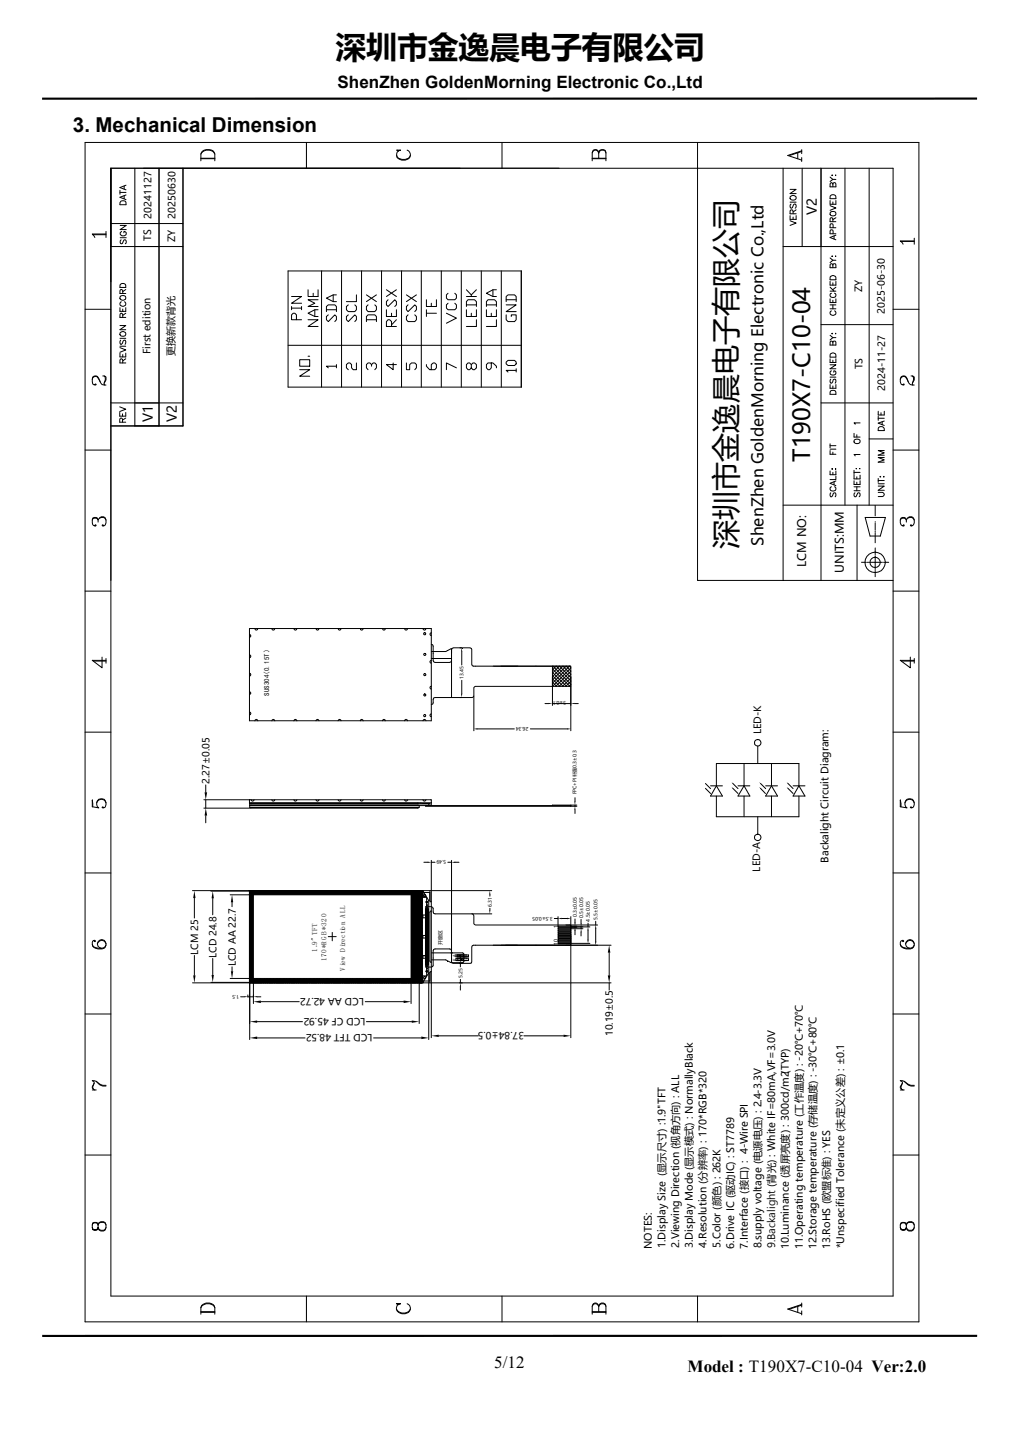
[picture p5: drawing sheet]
<svg xmlns="http://www.w3.org/2000/svg" width="210mm" height="297mm" viewBox="0 0 210 297" stroke-linecap="round" stroke-linejoin="round" font-family="sans-serif">
<defs><g id="words">
<text font-size="6.4" x="69.1" y="12">深圳市金逸晨电子有限公司</text>
<text font-size="6" x="151.7" y="113.3" transform="rotate(-90 151.7 113.3)">深圳市金逸晨电子有限公司</text>
<text font-size="4.8" x="167" y="95.3" transform="rotate(-90 167 95.3)">T190X7-C10-04</text>
<text font-size="4.2" x="15" y="27.2">3. Mechanical Dimension</text>
<g font-size="3.5">
<text x="69.6" y="18.2">ShenZhen GoldenMorning Electronic Co.,Ltd</text>
<text x="101.9" y="282.2">5/12</text>
<text x="141.7" y="282.9">Model : T190X7-C10-04 Ver:2.0</text>
</g>
<text font-size="3.3" x="157.4" y="112.5" transform="rotate(-90 157.4 112.5)">ShenZhen GoldenMorning Electronic Co.,Ltd</text>
<g font-size="2.8">
<text x="168.4" y="44.4" transform="rotate(-90 168.4 44.4)">V2</text>
<text x="31.5" y="87" transform="rotate(-90 31.5 87)">V1</text>
<text x="36.4" y="87" transform="rotate(-90 36.4 87)">V2</text>
</g>
<g font-size="2.4">
<text x="166.2" y="117" transform="rotate(-90 166.2 117)">LCM NO:</text>
<text x="173.9" y="118.2" transform="rotate(-90 173.9 118.2)">UNITS:MM</text>
</g>
<g font-size="2.1">
<text x="31.2" y="45.1" transform="rotate(-90 31.2 45.1)">20241127</text>
<text x="36.2" y="45.1" transform="rotate(-90 36.2 45.1)">20250630</text>
<text x="31.1" y="49.7" transform="rotate(-90 31.1 49.7)">TS</text>
<text x="36.1" y="49.9" transform="rotate(-90 36.1 49.9)">ZY</text>
<text x="177.7" y="60.2" transform="rotate(-90 177.7 60.2)">ZY</text>
<text x="182.4" y="64.7" transform="rotate(-90 182.4 64.7)">2025-06-30</text>
<text x="31.1" y="73.1" transform="rotate(-90 31.1 73.1)">First edition</text>
<text x="35.9" y="73.4" transform="rotate(-90 35.9 73.4)">更换新款背光</text>
<text x="177.7" y="76.2" transform="rotate(-90 177.7 76.2)">TS</text>
<text x="182.4" y="80.6" transform="rotate(-90 182.4 80.6)">2024-11-27</text>
<text x="156.9" y="151.5" transform="rotate(-90 156.9 151.5)">LED-K</text>
<text x="156.7" y="179.8" transform="rotate(-90 156.7 179.8)">LED-A</text>
<text x="170.8" y="177.9" transform="rotate(-90 170.8 177.9)">Backalight Circuit Diagram:</text>
<text x="134.3" y="257.6" transform="rotate(-90 134.3 257.6)">NOTES:</text>
<text x="137.2" y="257.4" transform="rotate(-90 137.2 257.4)">1.Display Size (显示尺寸) :1.9&quot;TFT</text>
<text x="140" y="257.5" transform="rotate(-90 140 257.5)">2.Viewing Direction (视角方向) : ALL</text>
<text x="142.8" y="257.4" transform="rotate(-90 142.8 257.4)">3.Display Mode (显示模式) : NormallyBlack</text>
<text x="145.6" y="257.5" transform="rotate(-90 145.6 257.5)">4.Resolution (分辨率) : 170*RGB*320</text>
<text x="148.5" y="257.5" transform="rotate(-90 148.5 257.5)">5.Color (颜色) : 262K</text>
<text x="151.3" y="257.6" transform="rotate(-90 151.3 257.6)">6.Drive IC (驱动IC) : ST7789</text>
<text x="154.1" y="257.6" transform="rotate(-90 154.1 257.6)">7.Interface (接口) : 4-Wire SPI</text>
<text x="156.9" y="257.5" transform="rotate(-90 156.9 257.5)">8.supply voltage (电源电压) : 2.4-3.3V</text>
<text x="159.8" y="257.5" transform="rotate(-90 159.8 257.5)">9.Backalight (背光) : White IF=80mA,VF=3.0V</text>
<text x="162.6" y="257.7" transform="rotate(-90 162.6 257.7)">10.Luminance (透屏亮度) : 300cd/m2(TYP)</text>
<text x="165.5" y="257.7" transform="rotate(-90 165.5 257.7)">11.Operating temperature (工作温度) : -20℃+70℃</text>
<text x="168.3" y="257.7" transform="rotate(-90 168.3 257.7)">12.Storage temperature (存储温度) : -30℃+80℃</text>
<text x="171.1" y="257.7" transform="rotate(-90 171.1 257.7)">13.RoHS (欧盟标准) : YES</text>
<text x="174" y="257.5" transform="rotate(-90 174 257.5)">*Unspecified Tolerance (未定义公差) : ±0.1</text>
</g>
<g font-size="2">
<text x="43.2" y="161.7" transform="rotate(-90 43.2 161.7)">2.27±0.05</text>
<text x="40.8" y="196.9" transform="rotate(-90 40.8 196.9)">LCM 25</text>
<text x="44.6" y="197.6" transform="rotate(-90 44.6 197.6)">LCD 24.8</text>
<text x="48.6" y="199.3" transform="rotate(-90 48.6 199.3)">LCD AA 22.7</text>
<text x="75" y="205.9" transform="rotate(180 75 205.9)">LCD AA 42.72</text>
<text x="75.3" y="210" transform="rotate(180 75.3 210)">LCD CF 45.92</text>
<text x="76.8" y="213.3" transform="rotate(180 76.8 213.3)">LCD TFT 48.52</text>
<text x="108" y="212.9" transform="rotate(180 108 212.9)">37.84±0.5</text>
<text x="126.3" y="213.8" transform="rotate(-90 126.3 213.8)">10.19±0.5</text>
</g>
<g font-size="1.5">
<text x="65.4" y="196.3" transform="rotate(-90 65.4 196.3)">1.9&quot; TFT</text>
<text x="67.3" y="198.3" transform="rotate(-90 67.3 198.3)">170*RG B*320</text>
<text x="71.2" y="200.3" transform="rotate(-90 71.2 200.3)">V iew D irectio n A LL</text>
</g>
<text font-size="1.4" x="55.4" y="143.6" transform="rotate(-90 55.4 143.6)">SUS304(0.15T）</text>
<g font-size="1.1">
<text x="115" y="191.4" transform="rotate(-90 115 191.4)">1</text>
<text x="115" y="194.9" transform="rotate(-90 115 194.9)">10</text>
</g>
<g font-size="1">
<text x="95.6" y="140.1" transform="rotate(-90 95.6 140.1)">13.45</text>
<text x="108.9" y="150" transform="rotate(180 108.9 150)">26.34</text>
<text x="116.7" y="144.7" transform="rotate(180 116.7 144.7)">5±0.1</text>
<text x="118.8" y="163.9" transform="rotate(-90 118.8 163.9)">FPC+PI补强0.3±0.3</text>
<text x="92" y="177.5" transform="rotate(180 92 177.5)">5.49</text>
<text x="101.4" y="187.1" transform="rotate(-90 101.4 187.1)">6.31</text>
<text x="113.9" y="189.1" transform="rotate(180 113.9 189.1)">3.5±0.05</text>
<text x="118.9" y="189.2" transform="rotate(-90 118.9 189.2)">0.3±0.05</text>
<text x="120.2" y="189.3" transform="rotate(-90 120.2 189.3)">0.5±0.05</text>
<text x="121.6" y="190.1" transform="rotate(-90 121.6 190.1)">4.5±0.05</text>
<text x="123.2" y="189.8" transform="rotate(-90 123.2 189.8)">5.5±0.05</text>
<text x="91.1" y="194.9" transform="rotate(-90 91.1 194.9)">开窗区</text>
<text x="95.3" y="201.8" transform="rotate(-90 95.3 201.8)">5.25</text>
<text x="49.3" y="205.2" transform="rotate(180 49.3 205.2)">1.5</text>
</g>
<text font-size=".8" x="94" y="198.3" transform="rotate(-90 94 198.3)">K A</text>
</g></defs>
<path d="M8.7 20.1h192.7v.5h-192.7zM8.7 275.4l192.7-.1v.5h-192.7z" fill="#000"/>
<g fill="none" stroke="#000" stroke-width=".21">
<path d="M17.5 29.4h171.9v243.3h-171.9zM22.9 34.7h161.2v232.6h-161.2zM24.7 39.7h1.3M24.7 39.3v.8M25.6 38.4v.6M26 38.2l-1.3 .5 1.3 .5M27.8 34.7v53.2M32.8 34.7v53.2M37.7 34.7v53.2h-14.8M41.4 33.2v-1.4a1.56 1.56 0 0 1 1.4-1 1.56 1.56 0 0 1 1.5 1v1.4M41.4 31.8a1.64 1.64 0 0 1 2.9 0M41.4 32.7h2.9"/>
<path d="M41.4 32.6h2.9M63.2 29.4v5.3M81.8 32.1a1.6 1.6 0 0 0 2.8 0M83.9 31a1.07 1.07 0 0 1 .7 1.2 1.07 1.07 0 0 1-1.1 .8 1.28 1.28 0 0 1-1.3-.2 1.28 1.28 0 0 1-.3-1.4l.2-.3-.3-.1h.8l-.5 .1M103.5 29.4v5.3M122.1 31.5a.68 .68 0 0 1 .6-.5 .68 .68 0 0 1 .7 .5v1.1M122.1 32.7h2.8M122.1 32.6h2.8M123.4 31.5l-.1-.4a.67 .67 0 0 0-1.1 0l-.1 .4v1.7M123.4 31.5l.1-.4a.76 .76 0 0 1 .9-.2 .76 .76 0 0 1 .5 .6v1.7M123.4 31.5a.76 .76 0 0 1 .7-.6 .76 .76 0 0 1 .8 .6M143.8 29.4v90.3h40.3"/>
<path d="M161.4 34.7v85M162.8 39.1h1.3l-1.3 .8h1.3M164.4 31.5v1.2M165.2 30.9v.8M165.2 32.5v.8M165.2 31.1l-2.8 1 2.8 .9M165.2 31.3l-2.5 .8M165.3 34.7v16.2M169.2 34.7v85M171.1 36.5l.6 .5M171.5 36.1h.1zM171.7 38l.2-.3h.2l.2 .3v.5h-1.2l.1-.7 .2-.1 .2 .1 .1 .7"/>
<path d="M172.2 36.1v.1zM172.3 37h-.6l-.6 .4M174.2 34.7v69.5M179.1 34.7v69.5M19.1 48.4h2.7M21.8 48.3h-2.8l.5 .7M21.8 47.7v1.3M22.9 50.9h14.8M22.9 46.1h14.8M24.8 58.7a.65 .65 0 0 1 .8-.2 .65 .65 0 0 1 .3 .8h-1.2zM24.8 46.5h1.2l-1.2 .9h1.2M24.8 49h1.2"/>
<path d="M24.9 41.5h.9l.2 .7h-1.3v-.4zM25 49.5l-.2 .3v.4h.4l.3-.7h.3l.2 .3-.2 .5M25.1 47.7a.51 .51 0 0 0-.3 .7 .51 .51 0 0 0 .7 .3 .46 .46 0 0 0 .5-.5 .46 .46 0 0 0-.5-.5v.3M25.6 40.4v.6M25.9 59.7l-.6 .5M26 40.2l-1.3 .5 1.3 .5M59.4 55.9h48v24h-48zM63.5 59.8v1.4h2.1v-1.4M66.3 55.9v24M70.4 55.9v24M74.5 55.9v24M78.6 55.9v24"/>
<path d="M79.6 59.8l2.1 1.4M81.7 59.8l-2.1 1.4M82.8 55.9v24M86.8 55.9v24M91 55.9v24M95.1 55.9v24M96.1 59.8l1 1v.4M98.2 59.8l-1.1 1M99.2 55.9v24M101.6 59.8v1.4M102.3 59.8h-.7l-1.3 .7 1.3 .7h.7M103.3 55.9v24"/>
<path d="M161.4 50.9h22.7M162.8 45.5l1.3 .5-1.3 .5M162.8 44.5v.7h1.3v-.7M162.8 41.7h1.3M162.9 40.6a.64 .64 0 0 1 .8-.3 .64 .64 0 0 1 .3 .7 .63 .63 0 0 1-.7 .3 .63 .63 0 0 1-.4-.7zM163 42.1l-.2 .3 .2 .5 .3-.1 .5-.7a.48 .48 0 0 1 .3 .4 .48 .48 0 0 1-.2 .4M163.5 44.1l-.1-.7h-.5l-.1 .7h1.3M163.5 44.8v.4M164.1 43.3l-.6 .4M171.1 42.4l1.2 .5-1.2 .5M171.1 41.4v.7h1.2v-.7M171.1 58v.8h1.2v-.8"/>
<path d="M171.1 59.2l.8 .9M171.1 53.2l.6 .5M171.1 40.4a.65 .65 0 0 1 .9-.2 .65 .65 0 0 1 .3 .8h-1.2zM171.1 57.1a.65 .65 0 0 1 .7-.3 .65 .65 0 0 1 .5 .5v.4h-1.2zM171.2 43.7a.61 .61 0 0 1 .7-.1 .61 .61 0 0 1 .3 .7 .63 .63 0 0 1-.7 .2 .63 .63 0 0 1-.4-.5zM171.5 52.8v.1zM171.7 45.7l-.1-.7h-.4l-.1 .7h1.2M171.7 54.7l.2-.3 .3 .1 .1 .2v.5h-1.2l.1-.7h.4l.1 .7M171.7 41.7v.4M171.7 58.3v.5M171.7 48.2v-.7h-.5l-.1 .7h1.2M171.7 47v-.7l-.5-.1-.1 .8h1.2"/>
<path d="M171.9 48.7v.6M172.2 52.8v.1zM172.3 53.7h-.6l-.6 .5M172.3 48.5l-1.2 .5 1.2 .5M172.3 44.9l-.6 .4M172.3 59.2l-.7 .6M185.7 49.8h2.7M188.4 49.7h-2.8l.5 .7M188.4 49.1v1.3M17.5 63.8h5.4M19 78.2a.65 .65 0 0 1 1.1-.4l.6 1M19.5 79.3l.2-.1 .1 .1h-.5a1.47 1.47 0 0 1 0-1.7h.5a2.49 2.49 0 0 1 1 1.4l.2 .3 .8 .1"/>
<path d="M21.2 77.6l.6 .2v.6l-.3 .6M21.5 77.6l.2 .3-.2 1.1 .1 .4M24.7 71.7l1.2 .5-1.2 .5M24.7 67.2h1.2l-1.2 .8h1.2M24.7 63.5v.7h1.2v-.7M24.7 72.9v.7h1.2v-.7M24.7 71.4h1.2M24.7 69.8h1.2M24.8 68.6a.59 .59 0 0 1 .8-.1 .59 .59 0 0 1 .2 .8 .62 .62 0 0 1-.8 0 .62 .62 0 0 1-.2-.7zM24.9 70.2l-.2 .3 .2 .5 .4-.2 .3-.6h.2l.1 .3-.1 .5M24.9 61.1a.62 .62 0 0 1 .7-.1 .62 .62 0 0 1 .3 .7 .59 .59 0 0 1-.8 .2 .59 .59 0 0 1-.2-.8zM25 62.3a.47 .47 0 0 0-.3 .5 .47 .47 0 0 0 .5 .4h.3a.47 .47 0 0 0 .4-.4 .47 .47 0 0 0-.3-.5"/>
<path d="M25.3 74.9v-.7l-.3-.2-.2 .2-.1 .7h1.2M25.3 65.5v-.7l-.3-.2-.2 .2-.1 .7h1.2M25.3 60.5v-.6l-.5-.1-.1 .7h1.2M25.3 63.8v.4M25.3 73.1v.5M25.9 74l-.6 .4M25.9 64.6l-.6 .4M59.4 71.2h48M60.1 61.2h2.1l-2.1 1.4h2.1M60.1 63.2v.7M60.1 63.6h2.1M61.1 66v-1.1l-.3-.3h-.4l-.3 .3v1.1h2.1"/>
<path d="M61.8 76.3h2l-2 1.3h2M61.8 74.2h2v1.3h-2zM62.2 63.2v.7M63.5 66h2.1l-2.1 1.3h2.1M63.5 73.5h.3M64.5 60.5v.7M64.9 63.9v1.4M65.6 63.9h-.7l-1.4 .7 1.4 .7h.7M65.6 61.8h-2.1l1.4 .8-1.4 .6h2.1M67.3 64.3v-1.1l.4-.3h1.3l.3 .3v1.1M67.3 63.9h2M67.7 64.9l-.4 .4v.7l.4 .3 1.3-1.4 .3 .4v.7l-.3 .3"/>
<path d="M68.7 60.8v1.4M69.3 75.5h-2l.4 .4M69.3 60.8h-.6l-1.4 .7 1.4 .7h.6M69.3 75.2v.7M71.8 64.9l-.4 .4v.7l.4 .3 1.3-1.4 .4 .4v.7l-.4 .3M71.8 62.9l-.4 .3v.7l.4 .4h1.3l.4-.4v-.7l-.4-.3M73.5 74.9v1.4h-.7l-.3-.4v-.7l-.4-.3h-.3l-.4 .3v.7l.4 .4M73.5 60.8v1.4h-2.1M75.5 66.3v-1l.4-.4h1.3l.4 .4v1M75.5 66h2.1M75.5 60.8l2.1 1.4M75.9 62.9l-.4 .3v.7l.4 .4h1.3l.4-.4v-.7l-.4-.3"/>
<path d="M76.6 75.5v-.3l-.4-.3h-.3l-.4 .3v.7l.4 .4M76.6 75.2l.3-.3h.3l.4 .3v.7l-.4 .4M77.6 60.8l-2.1 1.4M79.6 63.9v1.4h2.1v-1.4M80 61.8l-.4 .4v.7l.4 .3 1.4-1.4 .3 .4v.7l-.3 .3M80.7 67.3v-1l-.4-.3h-.3l-.4 .3v1h2.1M80.7 64.6v.7M81 74.9v1.4l-1.4-1.1h2.1M81.7 66l-1 1M83.8 74.9v1.4h.6v-1.1l.4-.3h.7l.3 .3v.7l-.3 .4M83.8 60.8l2 1.4M84.1 64.9l-.3 .4v.7l.3 .3h1.4l.3-.3v-.7l-.3-.4"/>
<path d="M84.1 62.9l-.3 .3v.7l.3 .4 1.4-1.4 .3 .3v.7l-.3 .4M85.8 60.8l-2 1.4M87.9 75.2v.3l.7 .8h1l.4-.4v-.7l-.4-.3h-.3l-.4 .3v1.1M87.9 61.8v1.4h2.1v-1.4M87.9 63.9v1.4M87.9 64.6h2.1M88.9 62.6v.6M92 64.6l2.1 1-2.1 1.1M92.3 62.6l-.3 .3v.7l.3 .3h1.4l.4-.3v-.7l-.4-.3M92.3 60.5l-.3 .3v.7l.3 .3h1.4l.4-.3v-.7l-.4-.3M94.1 75.9l-2.1-1v1.4M96.1 63.9v1.4h2.1v-1.4"/>
<path d="M96.1 63.2v-1l.4-.4h1.3l.4 .4v1M96.1 62.9h2.1M96.1 61.2h2.1M97.1 75.2l.4-.3h.3l.4 .3v.7l-.4 .4h-.3l-.4-.4v-.7l-.3-.3h-.3l-.4 .3v.7l.4 .4h.3l.3-.4M97.1 64.6v.7M98.2 66v1.3h-2.1M100.3 63.9v1.4h2v-1.4M100.3 63.2v-1l.3-.4h1.3l.4 .4v1M100.3 62.9h2M101.3 74.9v1l-.4 .4h-.3l-.3-.4v-.7l.3-.3h1l.7 .6v.4M101.3 64.6v.7M102.3 66v1.3h-2"/>
<path d="M104.3 74.7l.4-.4h1.4l.3 .4v.4l-.3 .3h-1.4l-.4-.3zM104.3 64.9v1.1l.4 .3h1.4l.3-.3v-1.1h-1v.4M104.3 62.9h2.1l-2.1 1.4h2.1M104.3 62.2v-1l.4-.4h1.4l.3 .4v1M104.3 61.8h2.1M106.4 76.4h-2.1l.4 .3M106.4 76.1v.6M169.2 67h14.9M171.1 75.3h1.2l-1.2 .8h1.2M171.1 61.6v.8h1.2v-.8M171.1 74v.8h1.2v-.8M171.1 79.3v.8h1.2v-.8"/>
<path d="M171.1 77.8h1.2M171.1 69.2l.6 .4M171.1 63.7h1.2M171.1 62.9h1.2M171.1 60.1h1.2M171.1 73a.65 .65 0 0 1 .7-.2 .65 .65 0 0 1 .5 .4v.5h-1.2zM171.2 78.2l-.1 .3 .1 .5 .4-.2 .2-.5 .3-.1 .2 .3-.2 .5M171.4 76.5a.44 .44 0 0 0-.3 .5 .44 .44 0 0 0 .4 .4h.4a.43 .43 0 0 0 .4-.5 .43 .43 0 0 0-.4-.4v.3M171.4 64.1a.47 .47 0 0 0-.3 .5 .47 .47 0 0 0 .4 .4h.4a.47 .47 0 0 0 .4-.4 .47 .47 0 0 0-.3-.5M171.4 60.5a.44 .44 0 0 0-.3 .5 .44 .44 0 0 0 .4 .4h.4a.44 .44 0 0 0 .4-.4 .44 .44 0 0 0-.3-.5M171.5 68.7v.2zM171.7 70.7l.2-.3h.3l.1 .3v.5h-1.2l.1-.8 .4 .1 .1 .7"/>
<path d="M171.7 61.9v.5M171.7 62.9v.8M171.7 74.3v.5M171.7 79.6v.5M172.2 68.7v.2zM172.3 69.6h-.6l-.6 .5M184.1 63.8h5.3M185.6 78.2a.71 .71 0 0 1 1.1-.4l.5 1M186.1 79.3l.2-.1v.2a.98 .98 0 0 1-.8-.9 .98 .98 0 0 1 .6-.9h.3a2.04 2.04 0 0 1 .9 1.4l.3 .3 .8 .1M187.8 77.6l.6 .2v.6l-.3 .6M188.1 77.6l.2 .3-.2 1.1v.4M17.5 92.8h5.4"/>
<path d="M22.9 83.1h14.8M24.7 83.9l1.2 .5-1.2 .5M24.7 85.1v.7h1.2v-.7M25.3 87.1l-.1-.7-.3-.2-.2 .2v.7h1.2M25.3 85.4v.4M25.9 86.2l-.6 .5M169.2 83.1h14.9M171.1 91.5v.9M171.1 92.9v.8h1.2M171.1 97.2v.7h1.2v-.7M171.1 92.7h1.2M171.1 91.9h1.2"/>
<path d="M171.2 80.6h.9l.2 .7h-1.2zM171.5 96.7h.1zM171.7 93.3v.4M171.7 97.4v.5M171.9 99.4v.6M172.2 96.7v.1zM172.3 98.2v.7h-1.2M172.3 99.2l-1.2 .5 1.2 .5M176 89.4v.8h1.3M176 97v.9M176 98v.8h1.3v-.8M176 99.2v.7h1.3v-.7"/>
<path d="M176 97.4h1.3M176.1 90.8a.64 .64 0 0 1 .7-.2 .64 .64 0 0 1 .4 .7 .63 .63 0 0 1-.8 .2 .63 .63 0 0 1-.3-.7zM176.5 96.7h.1M176.6 89.7v.5M176.6 98.4v.4M176.6 99.5v.4M177.2 96.7h.1M177.3 93.8h-1.3l.3 .2M177.3 87.2h-1.3l.3 .3M179.1 90.5h5M181 86.3h1.3M181 84.8v.8h1.3v-.8"/>
<path d="M181 85.9v.8M181 98.7v.8M181 99.8h1.3M181 99.1h1.3M181.2 88.1a.67 .67 0 0 1 .8 0 .67 .67 0 0 1 .3 .7h-1.3zM181.4 98.3v.1zM181.6 85.1v.5M181.8 87v.6M182.2 98.3v.1zM182.3 94.4h-1.3l1.3 .5-1.3 .4h1.3M182.3 92.9h-1.3l1.3 .5-1.3 .5h1.3M182.3 86.9l-1.3 .4 1.3 .5"/>
<path d="M184.1 92.8h5.3M19 107.3l.4-.4h.4l.4 .4a.83 .83 0 0 1 .8-.7 .83 .83 0 0 1 .8 .7v.5l-.2 .6-.3 .1-.3-.1 .2-.2 .1 .2M20.2 107.7l-.1-.8-.7-.2a1.1 1.1 0 0 0-.1 1.7l.2 .1 .3-.1-.1-.2-.2 .2M20.5 106.9a.85 .85 0 0 1 1.3 .4M161.4 104.2h22.7M171.2 101.7l-.1 .2 .1 .6 .4-.3 .2-.4 .3-.1 .2 .2-.2 .6M171.4 100.4a.44 .44 0 0 0-.3 .5 .44 .44 0 0 0 .4 .4h.4a.44 .44 0 0 0 .4-.4 .44 .44 0 0 0-.3-.5M176 101.2h1.3M176 100.4h1.3M176.2 101.7l-.2 .2 .2 .6 .3-.1 .3-.7 .4 .1 .1 .4-.2 .3M176.6 100.4v.8M176.6 104.2v15.5"/>
<path d="M177.6 116h1M178.3 106.7h4.2l-1.1 3.9h-2.1zM178.8 116h.1M179 116h2.7M180.4 104.2v2.2M180.4 107.6v.1M180.4 107.9v1.4M180.4 109.5v.2M180.4 109.9v2.1M180.4 113v1.2M180.4 114.4v.1M180.4 114.6v2.8"/>
<path d="M180.4 117.5v.2M180.4 117.8v1.2M181 101.6h.9l.4 .3-.1 .3-.3 .2h-.9M181 100.3h1.3l-1.3 .8h1.3M181.9 116h.1M182.2 116h1M185.6 107.3a.68 .68 0 0 1 .6-.4 .68 .68 0 0 1 .6 .4 .83 .83 0 0 1 .8-.7 .83 .83 0 0 1 .8 .7v.5a.73 .73 0 0 1-.6 .7l-.2-.1 .2-.2 .1 .2M186.8 107.7l-.1-.8-.7-.2a1.01 1.01 0 0 0 .1 1.8l.3-.1-.1-.2-.2 .2M187.1 106.9a.85 .85 0 0 1 1.3 .4M17.5 121.9h5.4M19.3 136.4h2.5M21 135.5v2.3l-2-1.6h2.8"/>
<path d="M21.8 135.8v1M51.4 130.9l.3 .3-.3 .3M51.4 138.9l.3 .3-.3 .3M51.4 135.1l.3 .3-.3 .3M51.4 129.7h37.5v19h-37.5zM52.5 129.7l.3 .3 .3-.3M56 129.7l.3 .3 .3-.3M60.6 129.7l.3 .3 .3-.3M65.1 129.7l.4 .3 .2-.3M69.7 129.7l.3 .3 .3-.3M74.3 129.7v.2l.3 .1 .3-.3M78.8 129.7l.3 .3 .3-.1v-.2"/>
<path d="M83.4 129.7l.3 .3 .3-.3M87.2 129.7l.3 .3 .3-.3M87.4 130.6h.3v.3h-.3zM87.4 139h.3v.3h-.3zM87.4 134.8h.3v.4h-.3zM88.9 136.2l-.3 .3 .3 .3M88.9 130.5l-.3 .3 .3 .3M88.9 132.9l.3 .1 .1 .3 .1 3.2 .3 .1h3l.4-.3M88.9 135.8h4.2M93.2 133.8l-1.3 .6h-3M94.8 133.6h.3M95.2 134.4v2.8"/>
<path d="M101.6 137.4h16.1M113.9 139.4l2.2 2.2M113.9 138.7l2.9 2.9M113.9 138l3.6 3.6M113.9 137.5l.1-.1 3.7 3.8M113.9 138.2l.7-.8 3.1 3M113.9 138.9l1.4-1.5 2.4 2.4M113.9 137.4v4.2l3.8-3.8M117.7 139.6v11.1M117.7 139.1l-1.7-1.7-2.1 2.2M117.7 138.4l-1-1-2.8 2.8M117.7 137.7l-.3-.3-3.5 3.5"/>
<path d="M117.7 139.9l-1.8 1.7M117.7 139.1l-2.4 2.5M117.7 138.5l-3.2 3.1M184.1 121.9h5.3M185.8 136.4h2.6M187.6 135.5v2.3l-2-1.6h2.8M188.4 135.8v1M17.5 151h5.4M51.4 146.9l.3 .2-.3 .4M51.4 142.7l.3 .3-.3 .3M52.5 148.7l.3-.3 .3 .3M56 148.7l.3-.3 .3 .3"/>
<path d="M60.6 148.7l.3-.3 .3 .3M65.1 148.7l.4-.3 .2 .3M69.7 148.7l.3-.3 .3 .3M74.3 148.7l.3-.3 .3 .3M78.8 148.7l.3-.3 .3 .3M83.4 148.7l.3-.3 .3 .3M87.2 148.7l.3-.3 .3 .3M87.4 147.5h.3v.3h-.3zM88.9 147.2l-.3 .3 .3 .4M88.9 141.5l-.3 .3 .3 .4M93.1 143.9v-10l.3-.3 3.6 .1a.77 .77 0 0 1 .2 .9v2.5l.4 .3h19.9l.2 .2v3.9l-19.7 .1-.3 .2v1.7l-.3 .3-7.7 .1-.3 .1-.1 1-.4 .4M95.2 140.3v2.8"/>
<path d="M97.7 143.6v7.1M98.4 150.4h7.6M109.3 150.4h7.6M112.3 145.1h.8M113.9 141.4l.2 .2M113.9 140.7l.8 .9M113.9 140.1l1.5 1.5M113.9 141.7v3.8M113.9 145.1h3.8M117.7 141.2l-.4 .4M117.7 140.5l-1.1 1.1M118.4 145.1h.8"/>
<path d="M153.4 157.5v4.6M156.2 153.9v3.6M159 157.5v4.6M184.1 151h5.3M19.1 166.4l-.1-1.4v1.4l1.4 .3a1 1 0 0 1-.3-1.6 1 1 0 0 1 1.5 0 1 1 0 0 1-.3 1.6l-.3-.1 .2-.2 .1 .2M19.9 165.6a1 1 0 0 1 1-.7 1 1 0 0 1 .9 .7M42 165h46.9v1.2M42 166.7h9.6M42.4 161.9v1.5M42.4 165v1.7M42.4 168.2v1.5M51.4 165.6h37.5"/>
<path d="M51.5 165l-.1 .7h35.2h2v.5M51.5 166.2h66.2M51.7 165.7v.1M51.7 166.6v.1h34.5v-.1M51.8 165l.2 .3 .4-.3M56 165l.3 .3 .3-.3M60.6 165l.3 .3 .3-.3M65.1 165l.4 .3 .2-.3M69.7 165l.3 .3 .3-.3M74.3 165l.3 .3 .3-.3M78.8 165l.3 .3 .3-.3M83.4 165l.3 .3 .3-.3"/>
<path d="M86.2 165.7v.1M86.4 166.2v.4h-34.9v-.8h36.9v.4M87.2 165l.3 .3 .3-.3M87.4 177.9h.7M87.7 166.2v.1h30v-.2l-3.8 .1M88.9 177.5v6.1M88.9 177.9h.8M92.3 177.9h.8M93.1 177.5v20.9l.3 .3h3.6a.77 .77 0 0 0 .2-.9v-2.5l.4-.3h19.9l.2-.2v-3.9l-.2-.1h-19.3a.53 .53 0 0 1-.5-.2 .53 .53 0 0 1 0-.6v-1.1l-.4-.4M93.8 177.9h.8M117.7 166.3h1.2M117.7 166.1h1.2"/>
<path d="M118.5 164.5v.8M118.5 166.1v.2M118.5 167v.8M145.4 162.6l1.1 1.1M145.4 161.6l1.1 1.1M146.5 162.1h2.4M147.7 162.1v-4.6h17v4.6M147.7 164.2v4.3h17v-4.3M147.7 162.1l1.2 2.1h-2.4zM151.1 162.6l1 1.1M151.1 161.6l1 1.1M152.1 162.1h2.5"/>
<path d="M153.4 162.1l1.2 2.1h-2.5zM153.4 164.2v4.3M156.2 168.5v3.6M156.8 162.6l1 1.1M156.8 161.6l1 1.1M157.8 162.1h2.5M159 162.1l1.3 2.1h-2.5zM159 164.2v4.3M162.4 162.6l1.1 1.1M162.4 161.6l1.1 1.1M163.5 162.1h2.4M164.7 162.1l1.2 2.1h-2.4z"/>
<path d="M185.7 166.4l-.1-1.4v1.4l1.4 .3a1 1 0 0 1-.3-1.6 1 1 0 0 1 1.5 0 1 1 0 0 1-.3 1.6l-.3-.1 .2-.2 .1 .2M186.5 165.6a.99 .99 0 0 1 1-.7 .99 .99 0 0 1 .9 .7M17.5 180.1h5.4M19 194.8a1.73 1.73 0 0 0 2.7 .4l.1-.3M19.4 194.1l.1 .2 .2-.2-.3-.1a.92 .92 0 0 0-.4 .9 .92 .92 0 0 0 .7 .7 1.45 1.45 0 0 0 2.1-.7 .89 .89 0 0 0-.6-1.1 .89 .89 0 0 0-1.1 .8 .89 .89 0 0 0 .8 1M20.1 194.6a.92 .92 0 0 1 .9-.6 .92 .92 0 0 1 .8 .6M39.7 183.7h11.6M40.1 185.2v4.2M40.1 197.1v4.1M43.5 183.8h43.7l1.2 2v28.6M43.8 185.3v3.4M43.8 197.7v3.4"/>
<path d="M47.4 184.6h37.3v17.2h-37.3M47.8 186.1v.9M47.8 199.4v.9M51.4 183.7h37.5v30.4M51.4 183.7v19h37.5M51.4 199.9l.6 .4M51.4 199.8l.6 .4M51.4 199.7l.6 .4-.6-.3M51.4 199.6l.6 .4M51.4 199.2l.6 .3-.6-.3 .6 .5M51.4 199.1l.6 .4M51.4 199l.6 .4-.6-.3"/>
<path d="M51.4 199l.6 .3M51.4 198.9l.6 .3M51.4 199.1l.6 .2M51.4 198.7l.6 .3M51.4 198.6l.6 .4M51.4 198.8l.6 .3M51.4 198.5l.6 .4M51.4 198.4l.6 .4-.6-.4M51.4 198.3l.6 .4M51.4 198.2l.6 .4M51.4 198.2l.6 .3M51.4 198.1l.6 .4"/>
<path d="M51.4 198l.6 .4M51.4 197.9l.6 .4M51.4 197.9l.6 .3M51.4 197.8l.6 .3M51.4 197.6l.6 .4M51.4 197.6l.6 .3M51.4 197.5l.6 .4M51.4 197.3l.6 .3M51.4 197.1l.6 .5M51.4 197.1l.6 .3M51.4 196.9l.6 .5-.6-.4M51.4 196.8l.6 .4"/>
<path d="M51.4 196.8l.6 .3M51.4 196.7l.6 .4M51.4 196.6l.6 .4M51.4 196.6l.6 .3M51.4 196.5l.6 .3M51.4 196.4l.6 .4M51.4 196.3l.6 .4M51.4 196.2l.6 .4M51.4 196.2l.6 .3M51.4 196l.6 .5M51.4 195.9l.6 .3M51.4 195.8l.6 .4"/>
<path d="M51.4 195.7l.6 .4M51.4 195.7l.6 .3M51.4 195.6l.6 .4M51.4 195.6l.6 .3M51.4 195.5l.6 .3M51.4 195.2l.6 .4M51.4 195.1l.6 .4M51.4 195l.6 .4M51.4 194.9l.6 .4-.6-.3M51.4 195.4l.6 .2M51.4 194.8l.6 .4M51.4 194.4l.6 .3-.6-.2 .6 .4"/>
<path d="M51.4 194.4l.6 .3M51.4 194.2l.6 .4-.6-.3M51.4 194.2l.6 .3M51.4 194.1l.6 .4M51.4 194.1l.6 .3M51.4 194l.6 .4M51.4 193.8l.6 .4M51.4 194.3l.6 .2M51.4 193.7l.6 .4M51.4 193.6l.6 .4M51.4 193.4l.6 .5-.6-.3M51.4 194l.6 .3"/>
<path d="M51.4 193.4l.6 .3M51.4 193.3l.6 .4M51.4 193.3l.6 .3M51.4 193.2l.6 .3M51.4 193.1l.6 .3M51.4 193l.6 .3M51.4 192.9l.6 .4M51.4 192.8l.6 .4M51.4 192.7l.6 .4M51.4 192.5l.6 .3M51.4 192.3l.6 .5M51.4 192.3l.6 .3"/>
<path d="M51.4 192.8l.6 .3M51.4 192.1l.6 .5-.6-.4M51.4 192.7l.6 .3M51.4 192.1l.6 .3M51.4 192l.6 .3M51.4 191.9l.6 .4M51.4 191.8l.6 .4M51.4 191.7l.6 .4M51.4 191.6l.6 .4M51.4 191.5l.6 .4-.6-.4M51.4 191.4l.6 .4M51.4 191.4l.6 .3"/>
<path d="M51.4 191.2l.6 .5M51.4 191l.6 .4M51.4 191l.6 .3M51.4 190.9l.6 .3M51.4 190.8l.6 .4-.6-.3M51.4 190.7l.6 .3M51.4 190.4l.6 .4M51.4 190.3l.6 .4M51.4 190.2l.6 .4M51.4 190.1l.6 .4-.6-.3M51.4 190.8l.6 .3M51.4 190l.6 .3"/>
<path d="M51.4 189.8l.6 .5M51.4 189.8l.6 .3M51.4 189.6l.6 .3-.6-.2 .6 .4M51.4 189.6l.6 .3M51.4 189.5l.6 .3M51.4 189.4l.6 .4-.6-.3M51.4 190l.6 .4M51.4 189.4l.6 .3M51.4 189.3l.6 .4M51.4 189.3l.6 .3M51.4 189.2l.6 .4M51.4 188.9l.6 .4-.6-.3 .6 .4"/>
<path d="M51.4 188.8l.6 .4M51.4 188.7l.6 .4-.6-.3M51.4 188.6l.6 .3M51.4 188.5l.6 .4M51.4 189.2l.6 .3M51.4 188.5l.6 .3M51.4 188.4l.6 .3M51.4 188.3l.6 .4M51.4 188.2l.6 .4M51.4 188.1l.6 .4M51.4 188l.6 .4M51.4 187.9l.6 .4"/>
<path d="M51.4 187.8l.6 .4M51.4 187.6l.6 .4M51.4 187.5l.6 .4M51.4 187.5l.6 .3M51.4 187.3l.6 .4-.6-.3M51.4 187.3l.6 .3M51.4 188l.6 .3M51.4 187.2l.6 .3M51.4 187.1l.6 .4M51.4 187.9l.6 .3M51.4 187l.6 .4M51.4 187l.6 .3"/>
<path d="M51.4 186.9l.6 .4M51.4 186.9l.6 .3M51.4 187.6l.6 .3M51.4 186.8l.6 .4M51.4 186.7l.6 .4-.6-.4M51.4 186.6l.6 .4M51.4 186.6l.6 .3M51.4 186.4l.6 .5M51.4 186.2l.6 .4M51.4 186.2l.6 .3M51.4 186.1l.6 .3M51.4 186l.6 .4"/>
<path d="M51.4 185.9l.6 .4M51.4 185.9l.6 .3M51.4 185.6l.6 .4M51.4 185.5l.6 .4M51.4 185.4l.6 .4M51.4 185.3l.6 .4-.6-.3M51.4 185.2l.6 .3M51.4 185.1l.6 .3M51.4 185l.6 .3M51.4 184.8l.6 .4-.6-.3 .6 .4M51.4 184.8l.6 .3M51.4 184.7l.6 .4"/>
<path d="M51.4 184.6l.6 .4-.6-.3M51.4 184.6l.6 .3M51.4 184.5l.6 .4M51.4 184.5l.6 .3M51.4 184.4l.6 .4M51.4 185.2l.6 .4M51.4 184.1l.6 .4-.6-.3 .6 .4M51.4 184.4l.6 .3M51.4 184l.7 .4M51.4 184l.8 .4M51.4 183.9l.9 .5M51.4 183.8l1.1 .6"/>
<path d="M51.4 183.7l1.3 .7M51.4 183.7l1.4 .7M51.5 183.8v18.8M51.5 183.7l1.4 .7M51.6 183.7l1.4 .7M51.7 183.7l1.4 .7M51.8 183.7l1.4 .7M51.9 183.7l1.4 .7M52 184.4v17.6M52 184.4h32.9M52 199.7l-.6-.3 .6 .4-.6-.3 .6 .4M52 199.1l-.6-.3 .6 .3"/>
<path d="M52 197.8l-.6-.4 .6 .4M52 197.7l-.6-.3 .6 .3M52 196.3l-.6-.3 .6 .3M52 195.6l-.6-.3 .6 .4M52 194.9l-.6-.3 .6 .4-.6-.3 .6 .4M52 194.2l-.6-.3 .6 .4M52 192.9l-.6-.3 .6 .4M52 191.5l-.6-.3 .6 .3M52 190.8l-.6-.3 .6 .5M52 189.4l-.6-.3 .6 .4M52 188l-.6-.3 .6 .4M52 186.7l-.6-.3 .6 .3"/>
<path d="M52 186l-.6-.3 .6 .5M52 184.6l-.6-.3 .6 .4M52 184.4l-.6-.3 .7 .3M52 183.7l1.5 .7-1.4-.7M52.2 183.7l1.4 .7M52.2 184.6v17.2M52.3 183.7l1.4 .7M52.4 183.7l1.4 .7M52.4 184.4l-1-.5 1.1 .5M52.5 183.7l1.4 .7M52.6 183.7l1.5 .7M52.8 183.7l1.3 .7"/>
<path d="M52.9 183.7l1.3 .7M53 183.7l1.4 .7M53.1 183.7l1.4 .7M53.2 183.7l1.4 .7-1.4-.7M53.3 183.7l1.4 .7M53.4 183.7l1.5 .7M53.6 183.7l1.4 .7M53.7 183.7l1.4 .7M53.8 183.7l1.4 .7M53.9 183.7l1.4 .7M54 183.7l1.4 .7M54.1 183.7l1.4 .7"/>
<path d="M54.2 183.7l1.4 .7M54.5 183.7l1.4 .7M54.6 183.7l1.4 .7M54.7 183.7l1.4 .7M54.8 183.7l1.4 .7M54.9 183.7l1.5 .7M55.1 183.7l1.4 .7M55.2 183.7l1.4 .7M55.3 183.7l1.4 .7M55.4 183.7l1.4 .7M55.6 183.7l1.4 .7M55.7 184.4l-1.4-.7 1.5 .7"/>
<path d="M55.7 183.7l1.5 .7M55.9 183.7l1.4 .7M56 183.7l1.4 .7M56.1 183.7l1.4 .7M56.2 183.7l1.4 .7M56.3 183.7l1.3 .7M56.3 183.7l1.4 .7M56.5 183.7l1.3 .7M56.5 183.7l1.4 .7M56.8 183.7l1.4 .7M56.9 184.4l-1.4-.7 1.4 .7M56.9 183.7l1.4 .7"/>
<path d="M57 183.7l1.4 .7M57.1 183.7l1.4 .7M57.2 183.7l1.5 .7M57.4 183.7l1.4 .7M57.5 183.7l1.4 .7M57.6 183.7l1.4 .7M57.7 183.7l1.4 .7M57.8 183.7l1.4 .7M57.9 183.7l1.4 .7M58 184.4l-1.4-.7 1.5 .7M58 183.7l1.5 .7M58.1 183.7l1.4 .7"/>
<path d="M58.2 183.7l1.4 .7M58.3 183.7l1.4 .7M58.4 183.7l1.4 .7M58.5 183.7l1.4 .7M58.6 183.7l1.4 .7M58.8 183.7l1.3 .7M58.8 183.7l1.4 .7M58.9 183.7l1.4 .7M58.9 183.7l1.5 .7M59.1 183.7l1.4 .7M59.2 183.7l1.4 .7M59.3 183.7l1.4 .7"/>
<path d="M59.4 183.7l1.4 .7M59.5 183.7l1.5 .7M59.7 183.7l1.4 .7M59.8 183.7l1.4 .7M59.9 183.7l1.4 .7M60 183.7l1.4 .7M60.1 183.7l1.4 .7M60.2 183.7l1.4 .7M60.3 183.7l1.5 .7M60.4 183.7l1.4 .7M60.5 183.7l1.4 .7M60.6 183.7l1.4 .7"/>
<path d="M60.7 183.7l1.4 .7M60.8 183.7l1.4 .7M60.9 183.7l1.4 .7M61.1 183.7l1.3 .7M61.1 183.7l1.4 .7M61.2 183.7l1.5 .7M61.4 183.7l1.4 .7M61.5 183.7l1.4 .7-1.4-.7M61.6 183.7l1.4 .7M61.7 183.7l1.4 .7M61.8 183.7l1.5 .7M61.9 183.7l1.4 .7-1.3-.7"/>
<path d="M62.1 183.7l1.4 .7M62.2 183.7l1.4 .7M62.3 183.7l1.4 .7M62.4 183.7l1.4 .7M62.5 183.7l1.4 .7M62.6 183.7l1.5 .7M62.8 183.7l1.4 .7M62.9 183.7l1.4 .7M63 183.7l1.4 .7M63.1 183.7l1.4 .7M63.2 183.7l1.4 .7M63.4 183.7l1.3 .7"/>
<path d="M63.6 183.7l1.4 .7M63.7 183.7l1.4 .7M63.8 183.7l1.4 .7-1.4-.7M63.9 183.7l1.4 .7M64 183.7l1.5 .7M64.2 183.7l1.4 .7M64.3 183.7l1.4 .7M64.4 183.7l1.4 .7M64.5 183.7l1.4 .7M64.6 183.7l1.4 .7M64.7 183.7l1.4 .7M64.8 184.4l-1.4-.7 1.5 .7"/>
<path d="M64.8 183.7l1.4 .7M65.1 183.7l1.4 .7M65.2 183.7l1.4 .7M65.3 183.7l1.4 .7M65.4 183.7l1.4 .7M65.5 183.7l1.4 .7M65.7 183.7l1.3 .7M65.7 183.7l1.4 .7M65.7 183.7l1.5 .7M65.9 183.7l1.4 .7M66 183.7l1.4 .7M66.2 183.7l1.4 .7"/>
<path d="M66.3 184.4l-1.4-.7 1.5 .7M66.3 183.7l1.5 .7M66.5 183.7l1.4 .7M66.6 183.7l1.4 .7M66.7 183.7l1.4 .7M66.8 183.7l1.4 .7M66.9 183.7l1.3 .7M66.9 183.7l1.4 .7M67 183.7l1.4 .7M67.1 183.7l1.4 .7M67.4 183.7l1.4 .7M67.5 184.4l-1.4-.7 1.4 .7"/>
<path d="M67.5 183.7l1.4 .7M67.6 183.7l1.4 .7M67.7 193.2h1.6M67.7 183.7l1.4 .7M67.8 183.7l1.4 .7M68 183.7l1.3 .7M68 183.7l1.5 .7M68.2 183.7l1.4 .7M68.3 183.7l1.4 .7M68.4 183.7l1.4 .7M68.5 192.3v1.8M68.5 183.7l1.4 .7"/>
<path d="M68.6 184.4l-1.4-.7 1.5 .7M68.6 183.7l1.5 .7M68.7 183.7l1.4 .7M68.8 183.7l1.4 .7M68.9 183.7l1.4 .7M69 183.7l1.4 .7M69.1 183.7l1.4 .7M69.2 183.7l1.4 .7M69.3 183.7l1.4 .7M69.4 183.7l1.6 .7M69.7 183.7l1.4 .7M69.8 183.7l1.4 .7"/>
<path d="M69.9 183.7l1.4 .7M70 183.7l1.4 .7M70.1 183.7l1.4 .7M70.3 183.7l1.3 .7M70.3 183.7l1.5 .7M70.5 183.7l1.4 .7M70.6 183.7l1.4 .7M70.7 183.7l1.4 .7M70.8 183.7l1.4 .7M70.9 183.7l1.5 .7M71 183.7l1.4 .7M71.1 183.7l1.4 .7"/>
<path d="M71.2 183.7l1.4 .7M71.3 183.7l1.4 .7M71.4 183.7l1.4 .7M71.5 183.7l1.4 .7M71.6 183.7l1.4 .7M71.7 183.7l1.4 .7M71.8 183.7l1.5 .7M72 183.7l1.4 .7M72.1 183.7l1.4 .7-1.4-.7M72.2 183.7l1.4 .7M72.3 183.7l1.5 .7M72.5 183.7l1.3 .7"/>
<path d="M72.5 183.7l1.4 .7M72.6 183.7l1.3 .7M72.6 183.7l1.5 .7M72.8 183.7l1.4 .7M72.9 183.7l1.4 .7M73 183.7l1.4 .7M73.1 183.7l1.4 .7M73.2 183.7l1.5 .7-1.4-.7M73.4 183.7l1.4 .7M73.5 183.7l1.4 .7M73.7 183.7l1.4 .7M73.8 183.7l1.4 .7"/>
<path d="M73.9 183.7l1.4 .7M74.2 183.7l1.4 .7M74.3 183.7l1.4 .7M74.4 183.7l1.4 .7-1.4-.7M74.5 183.7l1.4 .7M74.6 183.7l1.5 .7M74.8 183.7l1.3 .7M74.8 183.7l1.4 .7M74.9 183.7l1.3 .7M74.9 183.7l1.5 .7M75 184.4l-1.4-.7 1.4 .7M75.1 183.7l1.4 .7"/>
<path d="M75.2 183.7l1.4 .7M75.3 183.7l1.4 .7M75.4 184.4l-1.4-.7 1.5 .7M75.4 183.7l1.4 .7M75.7 183.7l1.4 .7M75.8 183.7l1.4 .7M75.9 183.7l1.4 .7M76 183.7l1.4 .7M76.1 183.7l1.4 .7M76.2 183.7l1.4 .7M76.3 183.7l1.4 .7M76.3 183.7l1.5 .7"/>
<path d="M76.5 183.7l1.4 .7M76.6 183.7l1.4 .7M76.8 183.7l1.4 .7M76.9 184.4l-1.4-.7 1.5 .7M76.9 183.7l1.5 .7M77.1 183.7l1.3 .7M77.2 183.7l1.3 .7M77.2 183.7l1.5 .7M77.4 183.7l1.4 .7M77.5 183.7l1.4 .7M77.6 183.7l1.4 .7M77.7 183.7l1.4 .7"/>
<path d="M78 183.7l1.4 .7M78.1 184.4l-1.4-.7 1.4 .7M78.1 183.7l1.4 .7M78.2 183.7l1.4 .7M78.3 183.7l1.4 .7M78.4 183.7l1.4 .7M78.5 183.7l1.4 .7M78.6 183.7l1.5 .7M78.8 183.7l1.4 .7M78.9 183.7l1.4 .7M79 183.7l1.4 .7M79.1 183.7l1.4 .7"/>
<path d="M79.2 184.4l-1.4-.7 1.5 .7M79.2 183.7l1.5 .7M79.3 183.7l1.4 .7M79.4 183.7l1.3 .7M79.5 183.7l1.3 .7M79.6 183.7l1.4 .7M79.7 183.7l1.4 .7M79.8 183.7l1.4 .7M79.9 183.7l1.4 .7M80 183.7l1.4 .7M80.1 183.7l1.4 .7M80.1 183.7l1.5 .7"/>
<path d="M80.3 183.7l1.4 .7M80.4 183.7l1.5 .7M80.6 183.7l1.4 .7M80.7 183.7l1.4 .7M80.8 183.7l1.4 .7M80.9 183.7l1.5 .7M81.1 183.7l1.4 .7M81.2 183.7l1.4 .7M81.3 183.7l1.4 .7M81.4 183.7l1.4 .7M81.5 183.7l1.5 .7M81.6 183.7l1.4 .7"/>
<path d="M81.7 183.7l1.3 .7M81.8 183.7l1.4 .7M81.9 183.7l1.4 .7M82 183.7l1.4 .7M82.1 183.7l1.4 .7M82.2 183.7l1.4 .7M82.3 183.7l1.5 .7M82.5 183.7l1.4 .7M82.6 183.7l1.4 .7M82.7 183.7l1.4 .7-1.4-.7M82.8 183.7l1.4 .7M82.9 183.7l1.4 .7"/>
<path d="M83 183.7l1.4 .7M83.1 183.7l1.4 .7M83.2 183.7l1.5 .7M83.4 183.7l1.4 .7M83.5 183.7l1.4 .7M83.6 183.7l3.4 1.7-3.4-1.7M83.7 183.7l3.3 1.7M83.8 183.7l3.2 1.6M84 183.7l3 1.5-3-1.5M84.1 183.7l2.9 1.5-2.9-1.5M84.2 183.7l2.8 1.5-2.8-1.5M84.2 183.7l2.8 1.4-2.7-1.4"/>
<path d="M84.3 183.7l2.7 1.4-2.6-1.4M84.4 183.7l2.6 1.3M84.5 183.7l2.5 1.3M84.7 183.7l2.3 1.2M84.8 183.7l2.2 1.2M84.8 183.7l2.2 1.1-2.1-1.1M84.9 184.4v17.6M84.9 199.8l2.1 1.1M84.9 199.8l2.1 1M84.9 199.7l2.1 1.1M84.9 199.6l2.1 1.1M84.9 199.4l2.1 1.2-2.1-1.1"/>
<path d="M84.9 199.4l2.1 1.1M84.9 199.4l2.1 1M84.9 199.3l2.1 1M84.9 199.1l2.1 1.1M84.9 199.1l2.1 1.1-2.1-1.1M84.9 199l2.1 1.1M84.9 199l2.1 1M84.9 198.9l2.1 1.1M84.9 198.9l2.1 .9M84.9 198.7l2.1 1-2.1-1.2 2.1 1.1M84.9 198.4l2.1 1.1M84.9 198.3l2.1 1.1"/>
<path d="M84.9 198.2l2.1 1.1M84.9 198.1l2.1 1.1M84.9 198l2.1 1.2M84.9 198l2.1 1.1M84.9 197.9l2.1 1.1-2.1-1.1M84.9 197.9l2.1 1.1M84.9 197.8l2.1 1.1M84.9 197.8l2.1 1M84.9 197.7l2.1 1.1M84.9 197.6l2.1 1.1M84.9 197.6l2.1 1M84.9 197.5l2.1 1.1-2.1-1.2 2.1 1"/>
<path d="M84.9 197.4l2.1 1.1M84.9 197.3l2.1 1-2.1-1.2 2.1 1.1M84.9 197.2l2.1 1M84.9 197l2.1 1.1M84.9 196.9l2.1 1.2M84.9 196.9l2.1 1M84.9 196.8l2.1 1.1M84.9 196.7l2.1 1.1M84.9 196.7l2.1 1M84.9 196.5l2.1 1.2-2.1-1.1M84.9 196.5l2.1 1.1M84.9 196.4l2.1 1.1"/>
<path d="M84.9 196.4l2.1 1M84.9 196.3l2.1 1.1M84.9 196.2l2.1 1.1M84.9 196.1l2.1 1M84.9 195.9l2.1 1.1M84.9 195.9l2.1 .9M84.9 195.8l2.1 1.1M84.9 195.7l2.1 1.1M84.9 195.6l2.1 1.2M84.9 195.6l2.1 1M84.9 195.5l2.1 1.1M84.9 195.4l2.1 1.1-2.1-1"/>
<path d="M84.9 195.4l2.1 1.1M84.9 195.3l2.1 1.1M84.9 195.3l2.1 1M84.9 195.1l2.1 1.2-2.1-1.1M84.9 195.1l2.1 1.1M84.9 195l2.1 1.1M84.9 194.9l2.1 1.1-2.1-1M84.9 194.8l2.1 1.1M84.9 194.6l2.1 1.2M84.9 194.6l2.1 1.1M84.9 194.6l2.1 1M84.9 194.5l2.1 1.1-2.1-1.2 2.1 1.1"/>
<path d="M84.9 194.4l2.1 1M84.9 194.3l2.1 1.1M84.9 194.2l2.1 1.1M84.9 194.2l2.1 1M84.9 194.1l2.1 1.1M84.9 194l2.1 1.1-2.1-1M84.9 194l2.1 1.1M84.9 193.7l2.1 1.2-2.1-1 2.1 1.1M84.9 193.7l2.1 1.1M84.9 193.6l2.1 1M84.9 193.5l2.1 1.1M84.9 193.4l2.1 1.1"/>
<path d="M84.9 193.3l2.1 1.2M84.9 193.3l2.1 1M84.9 193.2l2.1 1.1M84.9 193.1l2.1 1.1M84.9 193l2.1 1.1M84.9 192.9l2.1 1.1-2.1-1M84.9 192.9l2.1 1.1M84.9 192.8l2.1 1.1M84.9 192.8l2.1 1M84.9 192.6l2.1 1.2-2.1-1.1M84.9 192.6l2.1 1.1M84.9 192.5l2.1 1.1"/>
<path d="M84.9 192.3l2.1 1.2-2.1-1M84.9 192.4l2.1 1M84.9 192.3l2.1 1.1M84.9 192.1l2.1 1.2-2.1-1.1M84.9 192.1l2.1 1.1M84.9 192l2.1 1.1M84.9 191.8l2.1 1.1M84.9 191.7l2.1 1.1M84.9 191.6l2.1 1.1M84.9 191.6l2.1 1M84.9 191.5l2.1 1.1M84.9 191.4l2.1 1.1"/>
<path d="M84.9 191.4l2.1 1M84.9 191.3l2.1 1M84.9 191.1l2.1 1.1M84.9 191.1l2.1 1M84.9 191l2.1 1.1M84.9 190.9l2.1 1.1M84.9 190.8l2.1 1.2M84.9 190.7l2.1 1.1M84.9 190.6l2.1 1.1M84.9 190.5l2.1 1.2M84.9 190.5l2.1 1.1M84.9 190.5l2.1 1"/>
<path d="M84.9 190.4l2.1 1.1-2.1-1.1M84.9 190.3l2.1 1.1M84.9 190.3l2.1 1M84.9 190.2l2.1 1.1M84.9 190.2l2.1 1M84.9 190.1l2.1 1.1M84.9 190l2.1 1.1M84.9 190l2.1 1-2.1-1.2 2.1 1.1M84.9 189.8l2.1 1.1M84.9 189.7l2.1 1.1M84.9 189.6l2.1 1M84.9 189.5l2.1 1"/>
<path d="M84.9 189.4l2.1 1M84.9 189.3l2.1 1.1M84.9 189.2l2.1 1.1M84.9 189l2.1 1.1-2.1-1 2.1 1.1M84.9 188.9l2.1 1.1M84.9 188.9l2.1 1M84.9 188.8l2.1 1M84.9 188.7l2.1 1.1M84.9 188.6l2.1 1M84.9 188.5l2.1 1M84.9 188.4l2.1 1.1M84.9 188.2l2.1 1.1"/>
<path d="M84.9 188.2l2.1 1M84.9 188l2.1 1.1M84.9 188l2.1 1M84.9 187.9l2.1 1.1-2.1-1.1M84.9 187.8l2.1 1M84.9 187.5l2.1 1.1M84.9 187.4l2.1 1.1-2.1-1M84.9 187.3l2.1 1.1M84.9 187.2l2.1 1M84.9 187.1l2.1 1M84.9 187l2.1 1.1M84.9 186.8l2.1 1.1"/>
<path d="M84.9 186.7l2.1 1.1-2.1-1M84.9 186.7l2.1 1.1M84.9 186.6l2.1 1.1M84.9 186.6l2.1 1M84.9 186.4l2.1 1.2-2.1-1.1M84.9 186.2l2.1 1.2-2.1-1.1M84.9 186.3l2.1 1M84.9 186.2l2.1 1.1M84.9 186l2.1 1.2-2.1-1.1M84.9 185.9l2.1 1.1M84.9 185.7l2.1 1.2M84.9 185.7l2.1 1.1"/>
<path d="M84.9 185.7l2.1 1M84.9 185.6l2.1 1.1M84.9 185.5l2.1 1M84.9 185.4l2.1 1.1M84.9 185.3l2.1 1.1-2.1-1M84.9 185.3l2.1 1.1M84.9 185.2l2.1 1.1M84.9 185.1l2.1 1.2-2.1-1.1M84.9 184.9l2.1 1.1M84.9 184.7l2.1 1.1M84.9 184.6l2.1 1M84.9 184.5l2.1 1.1"/>
<path d="M84.9 184.4l2.1 1.1M84.9 183.7l2.1 1.1-2-1.1M85 183.7l2 1M85.1 183.7l1.9 1M85.2 183.7l1.8 .9M85.3 183.7l1.7 .9M85.4 183.7l1.6 .8-1.5-.8M85.5 183.7l1.5 .7M85.6 183.7l1.4 .7M85.7 183.7l1.3 .7M85.8 183.7l1.2 .6M85.9 183.7l1.1 .6"/>
<path d="M85.9 183.7l1.1 .5M86 183.7l1 .5-.8-.5M86.3 183.7l.7 .4M86.3 184.1l.9 .6M86.3 183.7l.7 .4-.6-.4M86.4 183.8v18.8M86.4 183.7l.6 .3-.5-.3M86.5 183.7l.5 .3-.5-.3M86.6 183.7h.6v.4h-.6zM86.7 183.7l.3 .2-.3-.2M86.8 183.7l.2 .1M86.9 183.7l.1 .1"/>
<path d="M87 183.9l-.4-.2v.4M87 199.4l-2.1-1 2.1 1.1M87 199.3l-2.1-1 2.1 1.1M87 194.5l-2.1-1 2.1 1.1M87 194.1l-2.1-1 2.1 1.1M87 193l-2.1-1.1 2.1 1.2M87 192.7l-2.1-1 2.1 1.1M87 190.7l-2.1-1.1 2.1 1.2M87 190.2l-2.1-1 2.1 1.1M87 189.3l-2.1-1 2.1 1.1M87 188.7l-2.1-1.2 2.1 1.2-2.1-1 2.1 1.1M87 187.9l-2.1-1 2.1 1.1"/>
<path d="M87 187.4l-2.1-1 2.1 1.1M87 186.6l-2.1-1.1 2.1 1.1M87 185.9l-2.1-1.1 2.1 1.1-2.1-1 2.1 1.1-2.1-1 2.1 1.1M87 184.9l-2.4-1.2 2.4 1.3M87.2 183.7v1.4h.7v3.6M87.4 184.6h.3v.3h-.3zM87.7 187.5h.6v11.6h-.6zM87.7 187.5h.6M87.7 187.6h.6M87.7 187.7h.6M87.7 187.8h.6M87.7 187.9h.6"/>
<path d="M87.7 188h.6M87.7 188.1h.6M87.7 188.2h.6M87.7 188.3h.6M87.7 188.4h.6M87.7 188.6h.6M87.7 188.5h.6M87.7 188.7h.6M87.7 188.8h.6M87.7 188.9h.6M87.7 189h.6M87.7 189.1h.6"/>
<path d="M87.7 189.2h.6M87.7 189.3h.6M87.7 189.4h.6M87.7 189.5h.6M87.7 189.6h.6M87.7 189.7h.6M87.7 189.8h.6M87.7 189.9h.6M87.7 190h.6M87.7 190.1h.6M87.7 190.2h.6M87.7 190.3h.6"/>
<path d="M87.7 190.4h.6M87.7 190.5h.6M87.7 190.6h.6M87.7 190.7h.6M87.7 190.8h.6M87.7 190.9h.6M87.7 191h.6M87.7 191.1h.6M87.7 191.3h.6M87.7 191.2h.6M87.7 191.4h.6M87.7 191.5h.6"/>
<path d="M87.7 191.6h.6M87.7 191.7h.6M87.7 191.8h.6M87.7 191.9h.6M87.7 192h.6M87.7 192.1h.6M87.7 192.2h.6M87.7 192.3h.6M87.7 192.4h.6M87.7 192.5h.6M87.7 192.7h.6M87.7 192.8h.6"/>
<path d="M87.7 192.9h.6M87.7 193h.6M87.7 193.1h.6M87.7 193.2h.6M87.7 193.3h.6M87.7 193.4h.6M87.7 193.6h.6M87.7 193.7h.6M87.7 193.8h.6M87.7 193.9h.6M87.7 194h.6M87.7 194.1h.6"/>
<path d="M87.7 194.2h.6M87.7 194.3h.6M87.7 194.4h.6M87.7 194.5h.6M87.7 194.6h.6M87.7 194.7h.6M87.7 194.8h.6M87.7 194.9h.6M87.7 195h.6M87.7 195.1h.6M87.7 195.2h.6M87.7 195.3h.6"/>
<path d="M87.7 195.4h.6M87.7 195.5h.6M87.7 195.6h.6M87.7 195.7h.6M87.7 195.8h.6M87.7 195.9h.6M87.7 196h.6M87.7 196.1h.6M87.7 196.2h.6M87.7 196.3h.6M87.7 196.4h.6M87.7 196.5h.6"/>
<path d="M87.7 196.6h.6M87.7 196.7h.6M87.7 196.8h.6M87.7 196.9h.6M87.7 197h.6M87.7 197.1h.6M87.7 197.2h.6M87.7 197.3h.6M87.7 197.4h.6M87.7 197.5h.6M87.7 197.6h.6M87.7 197.8h.6"/>
<path d="M87.7 197.7h.6M87.7 197.9h.6M87.7 198h.6M87.7 198.1h.6M87.7 198.2h.6M87.7 198.3h.6M87.7 198.4h.6M87.7 198.5h.6M87.7 198.6h.6M87.7 198.7h.6M87.7 198.9h.6M87.7 198.8h.6"/>
<path d="M87.7 199h.6M87.9 186.6h.2l-.2 .2M87.9 199.7h.2l-.2 .2M87.9 189.3v3.7M87.9 193.5v3.6M87.9 197.7v3.6h-.7v1.4M87.9 185.9l.3 .1-.3 .3M87.9 186h-.1l.1 .1M88 187.5v-.4l.1 .4M88 199.1v.3l.1-.3M88.3 188.7h-1.1v.6h1.1M88.3 193h-1.1v.5h1.1"/>
<path d="M88.3 197.1h-1.1v.6h1.1M88.6 183.7v2.1l.3 .2M88.6 184.1h-36.8v18.3h36.8M88.9 187.9l-.3 .3v10l.1 .2 .2 .1M88.9 196.6h6.5l.2 .2-.1 .4 .1 .1v.6h-.1l.1 .4-.2 .3h-2.4l-1.1-.6h-3M89 183.7h12.4M94 197h2.6v.4h-2.6zM94 197.8h2.6v.3h-2.6zM94.4 197v.4M94.4 197.8v.3M94.7 197.2h.2l-.1 .1zM94.7 198.7h.6"/>
<path d="M94.9 197.2v.8M94.9 198.7v.7M95 197.9h.3l-.2 .2zM101 184.5v.4M101 187.4v.3M101.4 188.5h-11.7l-.3-.1-.2-1.2-.3-.2h-1.2v12.5l1.5-.1 .2-3.6 3.3-.1 .3 .1 .1 .3M101.6 195h24.3M114.2 189.5h.8M115 194.5h2.7v.2h-2.7zM115 194.1h2.7v.3h-2.7zM115 193.7h2.7v.3h-2.7zM115 193.3h2.7v.3h-2.7z"/>
<path d="M115 193h2.7v.2h-2.7zM115 192.6h2.7v.2h-2.7zM115 192.2h2.7v.2h-2.7zM115 191.8h2.7v.3h-2.7zM115 191.4h2.7v.3h-2.7zM115 191h2.7v.3h-2.7zM115 189.1v2M115.8 189.5h1.1M116.6 190.8h6.6M117.7 189.1v2M117.7 192.9v21.2M117.7 191h1.2"/>
<path d="M117.7 191.2h3.9M117.7 191.3h1.2M117.7 191.6h2.4M117.7 194.6h3.9M118.5 189.6v.7M118.5 191v.3M118.5 192.1v.7M119.8 189.7v.7M119.8 191.2v.4M119.8 192.3v.8M121.2 190.4v.8M121.2 192v1.8"/>
<path d="M122.8 190v.8M122.8 191.6v2.6M125.6 196.5v4.7M184.1 180.1h5.3M185.6 194.8a1.81 1.81 0 0 0 2.7 .4l.1-.3M186 194.1l.1 .2 .2-.2-.2-.1-.4 .1a1.09 1.09 0 0 0 0 1.2 1.09 1.09 0 0 0 1.1 .4h.8a.94 .94 0 0 0 .9-.9 .94 .94 0 0 0-.9-.9 .94 .94 0 0 0-.9 .9l.1 .4 .7 .4M186.7 194.6a.92 .92 0 0 1 .8-.6 .92 .92 0 0 1 .9 .6M17.5 209.2h5.4M39.7 202.7h11.6M49.6 205.6h.8M51.1 205.2v.5M51.1 205.6h1.1"/>
<path d="M51.4 202.6l.2 .1M51.4 202.6l.4 .1M51.4 202.5l.5 .2M51.4 202.5l.6 .2M51.4 202.2l1 .5M51.4 202.2l1.1 .5M51.4 202.1l1.2 .6M51.4 202l1.4 .7M51.4 202l1.5 .7M51.4 201.9l1.6 .8M51.4 201.6l.6 .4M51.4 201.7l.6 .3"/>
<path d="M51.4 201.6l.6 .3M51.4 201.5l.6 .4M51.4 201.4l.6 .4M51.4 201.3l.6 .4M51.4 201.2l.6 .3M51.4 201.1l.6 .3M51.4 201l.6 .4M51.4 201l.6 .3M51.4 200.7l.6 .4M51.4 200.7l.6 .3M51.4 200.6l.6 .4M51.4 200.5l.6 .4"/>
<path d="M51.4 200.3l.6 .5-.6-.3M51.4 200.3l.6 .3M51.4 200.4l.6 .3M51.4 200.1l.6 .4-.6-.3 .6 .3M51.4 200l.6 .3M51.5 202.7h-.1l.1 11.7M51.8 202.7l-.4-.2 .4 .2M52 202h32.9M52 202.7l-.6-.3 .7 .3M52 201.1l-.6-.3 .6 .5M52.1 202l1.4 .7M52.2 202.7l-.8-.4 .8 .4"/>
<path d="M52.2 202l1.4 .7M52.2 201.9v5.1M52.3 202.7l-.9-.4 .9 .4M52.3 202l1.4 .7M52.4 202l1.4 .7M52.5 202l1.4 .7M52.6 202l1.4 .7M52.7 202.7l-1.3-.6 1.3 .6M52.7 202l1.4 .7M52.9 202l1.3 .7M53 202.7l-1.6-.8 1.6 .8M53 202l1.3 .7"/>
<path d="M53 214.1h9.9M53 210.7h9.3M53 205.6h.8M53 202l1.4 .7M53.1 202.7l-1.7-.9 1.8 .9M53.1 202l1.5 .7M53.2 202.7l-1.8-.9 1.9 .9M53.3 202l1.4 .7M53.3 202.7l-1.9-1 2 1M53.4 202l1.4 .7M53.5 202l1.4 .7M53.6 202l1.4 .7"/>
<path d="M53.7 202l1.4 .7M53.8 206.6h7.9M53.8 202l1.4 .7M53.9 202l1.4 .7M54.1 202l1.3 .7M54.1 202l1.4 .7M54.2 202l1.4 .7M54.3 202l1.5 .7M54.5 202l1.4 .7M54.6 202l1.4 .7M54.7 202l1.4 .7M54.8 202l1.4 .7"/>
<path d="M54.9 202l1.4 .7M55 202l1.4 .7M55.1 202l1.4 .7M55.3 202l1.3 .7M55.3 202l1.4 .7M55.4 202l1.4 .7M55.5 202l1.5 .7M55.6 202l1.4 .7M55.7 202l1.4 .7M55.8 202l1.4 .7M55.9 202l1.4 .7M56 202l1.4 .7"/>
<path d="M56.1 202l1.4 .7M56.2 202l1.4 .7M56.3 202l1.4 .7-1.3-.7M56.5 202l1.3 .7M56.5 202l1.4 .7M56.6 202l1.4 .7M56.9 202l1.4 .7M57 202l1.4 .7M57.1 202l1.4 .7-1.4-.7M57.2 202l1.4 .7M57.3 202l1.4 .7M57.4 202l1.4 .7"/>
<path d="M57.6 202l1.4 .7M57.7 202l1.4 .7M57.8 202l1.5 .7M58 202l1.4 .7M58.1 202l1.4 .7M58.1 202.7l-1.4-.7 1.5 .7M58.2 202l1.4 .7M58.4 202l1.4 .7M58.5 202l1.4 .7M58.6 202l1.4 .7M58.7 202l1.3 .7M58.7 202l1.4 .7"/>
<path d="M58.8 202l1.4 .7M58.9 202.7l-1.4-.7 1.4 .7M58.9 202l1.4 .7M59.2 202l1.4 .7M59.3 202l1.4 .7M59.4 202l1.4 .7M59.5 202l1.4 .7M59.6 202l1.4 .7M59.7 202.7l-1.4-.7 1.4 .7M59.7 202l1.4 .7M59.8 202l1.3 .7M59.8 202l1.4 .7"/>
<path d="M59.9 202l1.4 .7M60 202l1.4 .7M60.1 202l1.4 .7M60.2 202l1.5 .7M60.4 202l1.4 .7M60.4 202.7l-1.4-.7 1.5 .7M60.5 202l1.4 .7M60.6 202l1.4 .7M60.7 202l1.4 .7M60.8 202l1.4 .7M60.9 202l1.4 .7M61 202l1.4 .7"/>
<path d="M61.1 202l1.4 .7M61.2 202l1.4 .7M61.3 202l1.4 .7M61.4 202l1.5 .7M61.6 202l1.4 .7M61.7 202l1.4 .7M61.8 202l1.4 .7M61.9 202l1.4 .7M62 202l1.4 .7M62.1 202l1.3 .7M62.1 202l1.4 .7M62.2 202l1.4 .7"/>
<path d="M62.3 202l1.4 .7M62.4 202l1.4 .7M62.5 202l1.4 .7M62.6 202l1.5 .7M62.8 202l1.4 .7M62.9 202l1.4 .7M63 202l1.4 .7M63.1 202l1.4 .7M63.2 202l1.3 .7M63.2 202l1.4 .7M63.3 202l1.4 .7M63.4 202l1.4 .7"/>
<path d="M63.5 202l1.4 .7M63.6 202l1.4 .7M63.7 202l1.4 .7M63.8 202l1.5 .7M63.9 202l1.4 .7M64 202l1.4 .7M64.1 202l1.4 .7M64.2 202l1.4 .7M64.3 202l1.4 .7M64.4 202l1.4 .7M64.5 202l1.4 .7M64.6 202l1.5 .7"/>
<path d="M64.8 202l1.4 .7M64.9 202l1.4 .7M65 202l1.5 .7-1.4-.7M65.2 202l1.4 .7M65.3 202l1.4 .7M65.4 202l1.4 .7M65.5 202l1.4 .7M65.6 202l1.4 .7M65.7 202l1.4 .7M65.8 202l1.4 .7-1.4-.7M65.9 202l1.4 .7M66 202l1.4 .7"/>
<path d="M66.1 202l1.4 .7M66.4 202l1.4 .7M66.5 202l1.4 .7M66.6 202l1.4 .7M66.7 202l1.4 .7M66.8 202l1.4 .7M66.9 202l1.4 .7M67 202l1.4 .7M67.1 202l1.4 .7M67.2 202l1.4 .7M67.5 202l1.4 .7M67.6 202l1.4 .7"/>
<path d="M67.6 202.7l-1.4-.7 1.5 .7M67.7 202l1.4 .7M67.8 202l1.4 .7M67.9 202l1.4 .7M68 202l1.4 .7M68.1 202l1.4 .7M68.2 202l1.4 .7M68.3 202l1.4 .7M68.4 202l1.4 .7M68.5 202l1.4 .7M68.5 202l1.5 .7M68.7 202l1.4 .7"/>
<path d="M68.7 202.7l-1.4-.7 1.5 .7M68.8 202l1.4 .7M68.9 202l1.4 .7M69 202l1.4 .7M69.1 202l1.4 .7M69.2 202l1.4 .7M69.3 202l1.4 .7M69.4 202l1.4 .7M69.5 202l1.4 .7M69.6 202l1.4 .7M69.7 202l1.5 .7M69.9 202l1.4 .7"/>
<path d="M70 202l1.4 .7M70.1 202l1.4 .7M70.2 202l1.4 .7M70.3 202l1.4 .7M70.4 202l1.4 .7M70.5 202l1.4 .7M70.6 202l1.4 .7M70.7 202l1.4 .7M70.8 202l1.4 .7M70.9 202l1.5 .7M71.1 202l1.4 .7M71.2 202l1.4 .7"/>
<path d="M71.3 202l1.3 .7M71.4 202l1.4 .7M71.5 202l1.4 .7M71.6 202l1.4 .7M71.7 202l1.4 .7M71.8 202l1.4 .7M71.9 202l1.4 .7M72 202l1.4 .7M72.1 202l1.5 .7M72.3 202l1.4 .7M72.4 202l1.4 .7M72.5 202l1.3 .7"/>
<path d="M72.6 202l1.4 .7M72.7 202l1.4 .7M72.8 202l1.4 .7M72.9 202l1.4 .7M73 202l1.4 .7M73.1 202l1.4 .7M73.2 202l1.4 .7M73.3 202l1.5 .7M73.5 202l1.4 .7M73.6 202l1.3 .7M73.7 202l1.4 .7M73.8 202l1.3 .7"/>
<path d="M73.8 202l1.4 .7M73.9 202l1.4 .7M74 202l1.4 .7M74.1 202l1.4 .7-1.4-.7M74.2 202l1.4 .7M74.3 202l1.4 .7M74.4 202l1.4 .7M74.7 202l1.4 .7M74.8 202l1.3 .7M74.9 202l1.4 .7-1.4-.7M75 202l1.4 .7M75.1 202l1.4 .7"/>
<path d="M75.2 202l1.4 .7M75.3 206.6h7.9M75.4 202l1.4 .7M75.5 210.7h9.4M75.5 202l1.4 .7M75.6 202l1.5 .7-1.4-.7M75.8 202l1.4 .7M75.9 202l1.3 .7M75.9 202.7l-1.4-.7 1.5 .7M76 202l1.3 .7M76.2 202l1.4 .7M76.3 202l1.4 .7"/>
<path d="M76.4 202l1.4 .7M76.5 202l1.4 .7M76.6 202l1.4 .7M76.7 202.7l-1.4-.7 1.4 .7M76.7 202l1.4 .7M77 202l1.4 .7M77 214.1h9.8M77.1 202l1.3 .7M77.2 202l1.3 .7M77.2 202l1.5 .7M77.4 202l1.4 .7M77.4 202.7l-1.3-.7 1.4 .7"/>
<path d="M77.5 202l1.4 .7M77.6 202l1.4 .7M77.7 202l1.4 .7M77.8 202l1.4 .7M77.9 202l1.4 .7M78 202l1.5 .7M78.2 202l1.4 .7M78.2 202.7l-1.4-.7 1.5 .7M78.3 202l1.3 .7M78.3 202l1.4 .7M78.4 202l1.3 .7M78.4 202l1.5 .7"/>
<path d="M78.6 202l1.4 .7M78.7 202l1.4 .7M78.8 202l1.4 .7M78.9 202l1.4 .7M79 202l1.4 .7M79.1 202l1.4 .7M79.2 202l1.5 .7M79.4 202l1.3 .7M79.5 202l1.3 .7M79.6 202l1.3 .7M79.6 202l1.5 .7M79.8 202l1.4 .7"/>
<path d="M79.9 202l1.4 .7M80 202l1.4 .7M80.1 202l1.4 .7M80.2 202l1.4 .7M80.3 202l1.4 .7M80.4 202l1.5 .7M80.6 202l1.3 .7M80.7 202l1.3 .7M80.7 202l1.4 .7M80.8 202l1.5 .7M80.9 202l1.4 .7M81 202l1.4 .7"/>
<path d="M81.1 202l1.4 .7M81.2 202l1.4 .7M81.3 202l1.4 .7M81.4 202l1.4 .7M81.5 202l1.4 .7M81.6 202l1.4 .7M81.7 202l1.4 .7M81.8 202l1.3 .7M81.9 202l1.3 .7M81.9 202l1.5 .7M82.1 202l1.4 .7M82.2 202l1.4 .7"/>
<path d="M82.3 202l1.4 .7M82.4 202l1.4 .7M82.5 202l1.4 .7-1.4-.7M82.6 202l1.4 .7M82.7 202l1.4 .7M82.8 202l1.4 .7-1.3-.7M83 202l1.3 .7M83 202l1.4 .7M83.1 202l1.5 .7-1.4-.7M83.3 202l1.4 .7M83.4 202l1.4 .7M83.5 202l1.4 .7"/>
<path d="M83.6 202l1.4 .7-1.4-.7M83.7 202l1.4 .7M83.8 202l1.4 .7M83.9 202l1.4 .7M84 202l1.4 .7M84.2 202l1.3 .7M84.2 202l1.4 .7M84.5 202l1.4 .7M84.6 202l1.4 .7M84.7 202l1.4 .7M84.7 201.9v5.1M84.8 202l1.4 .7"/>
<path d="M84.9 202l1.4 .7M84.9 201.8l1.9 .9M84.9 201.6l2.1 1.1M84.9 201.5l2.1 1.1-2.1-1M84.9 201.3l2.1 1.2-2.1-1.1M84.9 201.2l2.1 1.1M84.9 201.2l2.1 1M84.9 201.1l2.1 1.1M84.9 200.9l2.1 1.1M84.9 200.8l2.1 1.2M84.9 200.9l2.1 1M84.9 200.8l2.1 1.1"/>
<path d="M84.9 200.8l2.1 1M84.9 200.7l2.1 1.1M84.9 200.6l2.1 1.1M84.9 200.5l2.1 1.1M84.9 200.4l2.1 1.1-2.1-1M84.9 200.4l2.1 1M84.9 200.3l2.1 1.1M84.9 200.2l2.1 1.1-2.1-1M84.9 200l2.1 1M85.7 202.7l-1.4-.7 1.5 .7M86.4 202.7l-1.5-.7 1.5 .7v8.4M86.5 202.7l-1.6-.8 1.6 .8"/>
<path d="M86.5 202.7l-1.6-.8 1.7 .8M86.6 202.4h.6v.3h-.6zM86.6 202.4v.3M86.6 202.7l-1.7-.9 1.8 .9M86.8 202.7l-1.9-1 2 1M86.9 202.7l-2-1 2.1 1M87 202.5l-2.1-1 2.1 1.1M87 202.1l-2.1-1.1 2.1 1.1M87 201.6l-2.1-1 2.1 1.1M87 201.1l-2.1-1 2.1 1.1M87 200.7l-2.1-1 2.1 1.1M87 200.3l-2.1-1.1 2.1 1.1"/>
<path d="M87.4 201.5h.3v.3h-.3zM87.9 200.2l.3 .1-.3 .2M87.9 200.3h-.1l.1 .1M88.4 200.7l-1.2 1.9h-43.7M88.9 200.4l-.3 .2v2.1M89 202.7h36.9M90.4 213.7h8.2M94.9 202v.7M94.9 203.5v.7M108 213.7h8.2M125.6 202.7v1.5M184.1 209.2h5.3"/>
<path d="M17.5 238.3h5.4M19 224.8h.8M19.4 223.4l-.3 .8 .2 .5M19.8 223.1a2.07 2.07 0 0 0 2 .9M21.8 223.9a2.37 2.37 0 0 1-2-.8l-.8-.2 .4 .3-.4 1.2 .5 .4M184.1 238.3h5.3M185.6 224.8h.8M186 223.4l-.3 .8 .1 .5M186.4 223.1a2.09 2.09 0 0 0 2 .9M188.4 223.9a2.4 2.4 0 0 1-2-.8l-.8-.2 .4 .3-.4 1.2 .5 .4M19 253.2l.1 .4 .7 .2a1.01 1.01 0 0 0 0-1.6l-.7 .1a.96 .96 0 0 0 .3 1.3h.4l.4-.4M19 252.7l.1-.3 .3-.1h.4l.4 .4"/>
<path d="M20.2 252.7l.2-.4a.97 .97 0 0 1 1.3 0 1 1 0 0 1 .2 1.1 1 1 0 0 1-1.1 .5l-.4-.3-.2-.4M20.2 253.2l.2 .3a.91 .91 0 0 0 1.2 .1l.2-.4M20.2 252.7l.2-.3a.97 .97 0 0 1 1.3 0l.1 .3M185.6 253.2l.1 .4 .7 .2a1.1 1.1 0 0 0 .3-1.5l-.7-.1a.9 .9 0 0 0-.3 1.3 .68 .68 0 0 0 1.1-.3M185.6 252.7a.65 .65 0 0 1 .6-.5 .65 .65 0 0 1 .6 .5M186.8 252.7l.2-.4 .3-.3a.97 .97 0 0 1 1.2 1 .97 .97 0 0 1-1.2 .9l-.3-.3-.2-.4M186.8 253.2l.5 .6h.6l.5-.6M186.8 252.7l.5-.5 .8 .1 .3 .4M41.4 271.1v-1.4a1.54 1.54 0 0 1 1.4-.9 1.54 1.54 0 0 1 1.5 .9v1.4M41.4 269.7a1.64 1.64 0 0 1 2.9 0M41.4 270.7h2.9M41.4 270.6h2.9"/>
<path d="M63.2 267.3v5.4M81.7 270a1.64 1.64 0 0 0 2.9 0M83.9 268.9a1.07 1.07 0 0 1 .7 1.2 1.07 1.07 0 0 1-1.1 .9 1.28 1.28 0 0 1-1.4-.3 1.28 1.28 0 0 1-.2-1.4l.2-.2-.4-.2h.9l-.5 .2M103.5 267.3v5.4M122.1 269.5a.69 .69 0 0 1 .6-.6 .69 .69 0 0 1 .7 .6v1.1M122.1 270.7h2.8M122.1 270.6h2.8M123.4 269.5a.7 .7 0 0 0-1.1-.6l-.2 .6v1.6M123.4 269.5a.74 .74 0 0 1 .7-.7 .74 .74 0 0 1 .8 .7v1.6M123.4 269.5a.78 .78 0 0 1 .7-.6 .78 .78 0 0 1 .8 .6M143.8 267.3v5.4M164.4 269.5v1.2"/>
<path d="M165.2 269.1l-2.8 .9 2.8 1M165.2 269.2l-2.5 .8M165.2 268.8v.8M165.2 270.4v.8"/>
<circle cx="180.4" cy="116" r="1.06"/>
<circle cx="180.4" cy="116" r="2.11"/>
<circle cx="87.5" cy="143.3" r=".22"/>
<circle cx="156.2" cy="153.2" r=".68"/>
<circle cx="156.2" cy="172.7" r=".68"/>
</g>
<g fill="#000">
<path d="M95.2 133.6l.1 .8h-.3zM95 143.1h.3l-.1 .8zM97.7 150.4l.7-.2v.3zM113.1 145l.8 .1-.8 .1zM116.9 150.2l.8 .2-.8 .1zM117.7 145.1l.7-.1v.2zM42.4 166.7l.3 1.5h-.5zM42.2 163.4h.5l-.3 1.6zM88.1 177.7l.8 .2-.8 .1zM93.1 177.9l.7-.2v.3zM118.5 166.3l.1 .7h-.2zM118.4 165.3h.2l-.1 .8z"/>
<path d="M150.8 161.3l.3 .3-.1 .1zM150.8 162.3l.3 .3-.1 .1zM156.5 161.3l.3 .3-.1 .1zM156.5 162.3l.3 .3-.1 .1zM162.1 161.3l.4 .3-.1 .1zM162.1 162.3l.4 .3-.1 .1zM40.1 183.7l.2 1.5h-.5zM43.8 183.8l.3 1.5h-.5zM47.8 184.6l.3 1.5h-.5zM86.6 184.1l.6-.4v.4zM86.6 183.7h.6l-.6 .4zM94.8 198h.2l-.1 .7z"/>
<path d="M100.8 187.7h.3l-.1 .8zM101 183.7l.1 .8h-.3zM115 189.5l.8-.2v.3zM116.9 189.3l.8 .2-.8 .1zM118.5 191.3l.2 .8h-.3zM118.4 190.3h.3l-.2 .7zM119.8 191.6l.1 .7h-.2zM119.7 190.4h.2l-.1 .8zM121.1 193.8h.2l-.1 .8zM121.2 191.2l.1 .8h-.2zM122.6 194.2h.3l-.1 .8zM122.8 190.8l.1 .8h-.3z"/>
<path d="M125.6 195l.2 1.5h-.5zM39.8 201.2h.5l-.2 1.5zM43.6 201.1h.5l-.3 1.5zM47.6 200.3h.5l-.3 1.5zM50.4 205.5l.7 .1-.7 .1zM51.5 214.1l1.5-.3v.5zM51.5 210.7l1.5-.2v.5zM52.2 205.6l.8-.1v.2zM52.2 206.6l1.6-.2v.5zM83.2 206.4l1.5 .2-1.5 .3zM84.9 210.5l1.5 .2-1.5 .3zM86.6 202.7l.6-.3v.3z"/>
<path d="M86.6 202.4h.6l-.6 .3zM86.8 213.8l1.6 .3-1.6 .2zM88.9 213.7l1.5-.3v.5zM94.9 202.7l.1 .8h-.2zM116.2 213.4l1.5 .3-1.5 .2zM125.3 201.2h.5l-.2 1.5z"/>
</g>
<use href="#words"/>
</svg>
